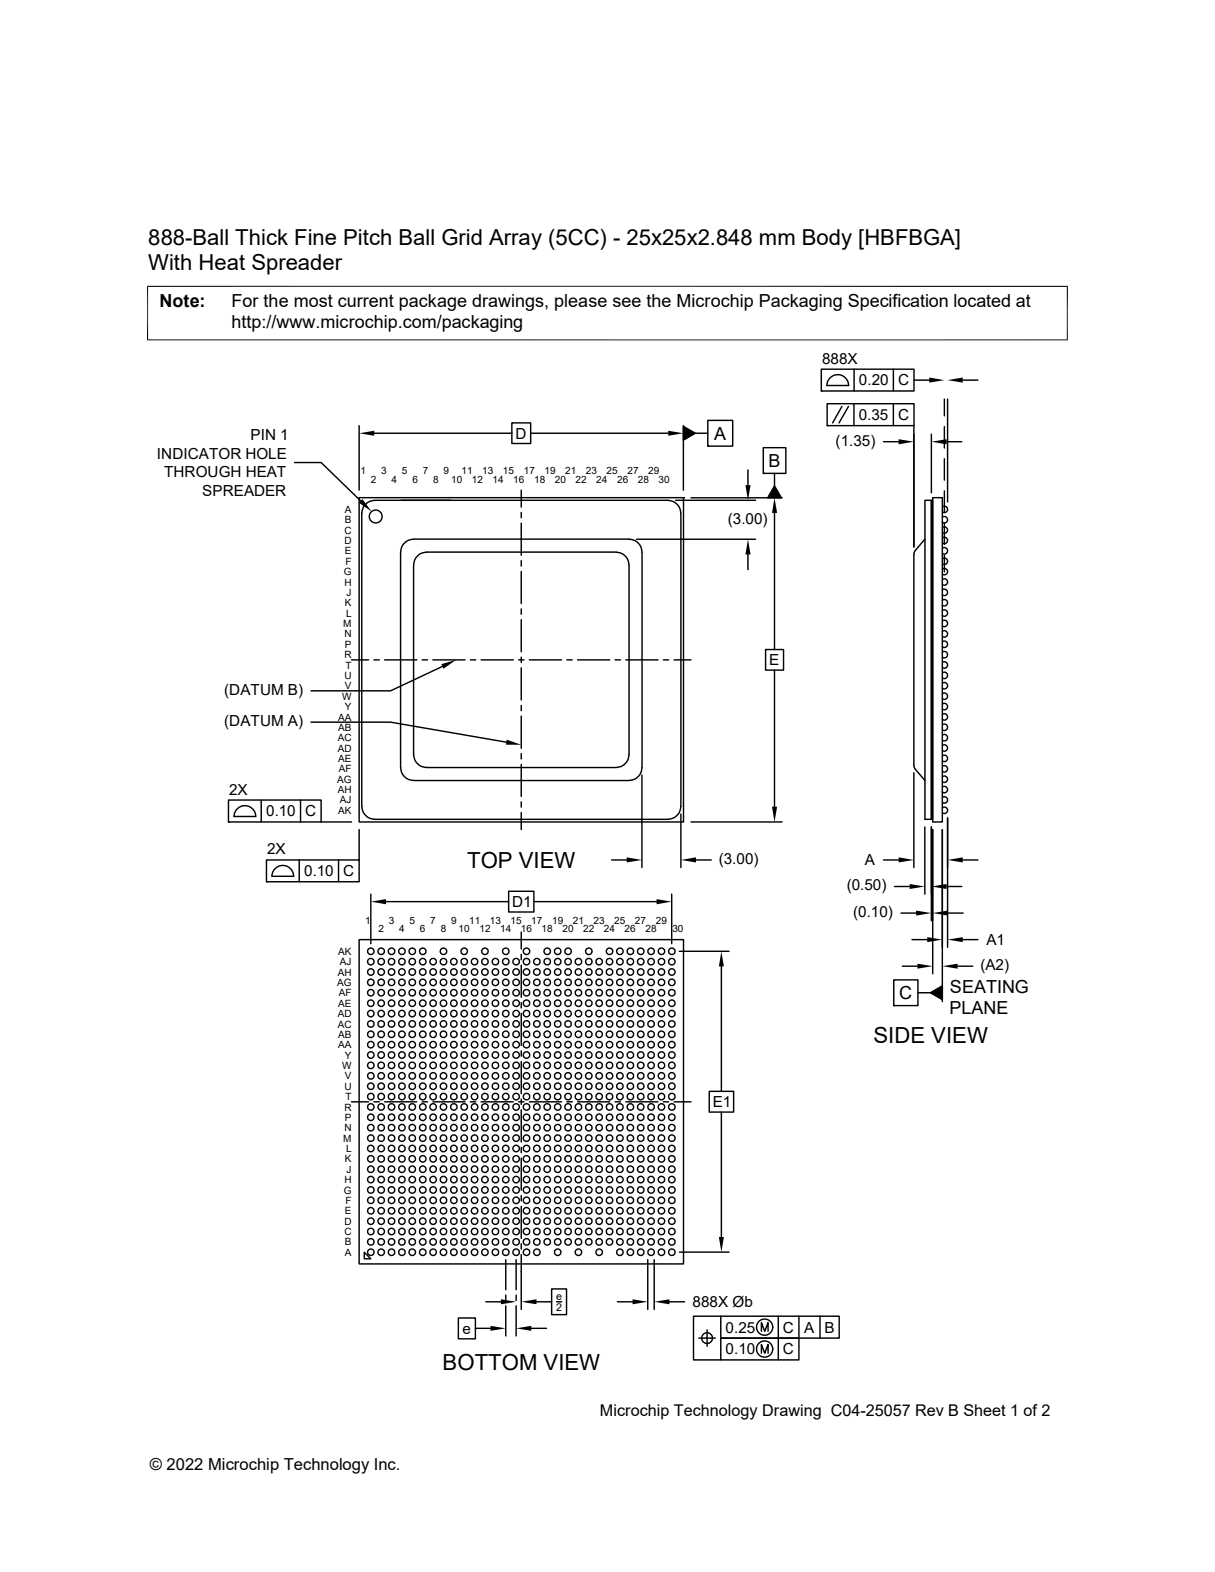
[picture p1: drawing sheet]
<svg xmlns="http://www.w3.org/2000/svg" width="216mm" height="279mm" viewBox="0 0 216 279" stroke-linecap="round" stroke-linejoin="round" font-family="sans-serif">
<defs><g id="words">
<g font-size="3.9">
<text x="26.4" y="43.5">888-Ball Thick Fine Pitch Ball Grid Array (5CC) - 25x25x2.848 mm Body [HBFBGA]</text>
<text x="26.4" y="48.1">With Heat Spreader</text>
<text x="83" y="154.2">TOP VIEW</text>
<text x="155.2" y="185.4">SIDE VIEW</text>
<text x="78.6" y="243.6">BOTTOM VIEW</text>
</g>
<g font-size="3.2">
<text x="28.4" y="54.7">Note:</text>
<text x="41.1" y="58.3">http://www.microchip.com/packaging</text>
<text x="41.1" y="54.7">For the most current package drawings, please see the Microchip Packaging Specification located at</text>
<text x="126.9" y="78.1">A</text>
<text x="136.5" y="83">B</text>
<text x="159.8" y="177.6">C</text>
<text x="168.8" y="176.5">SEATING</text>
<text x="168.7" y="180.3">PLANE</text>
</g>
<g font-size="2.9">
<text x="106.6" y="251.7">Microchip Technology Drawing C04-25057 Rev B Sheet 1 of 2</text>
<text x="26.6" y="261.3">© 2022 Microchip Technology Inc.</text>
</g>
<g font-size="2.7">
<text x="146.1" y="64.7">888X</text>
<text x="152.6" y="68.5">0.20</text>
<text x="159.6" y="68.5">C</text>
<text x="91.6" y="78">D</text>
<text x="152.6" y="74.7">0.35</text>
<text x="159.6" y="74.7">C</text>
<text x="27.9" y="81.5">INDICATOR HOLE</text>
<text x="44.5" y="78.3">PIN 1</text>
<text x="148.5" y="79.2">(1.35)</text>
<text x="29.2" y="84.8">THROUGH HEAT</text>
<text x="35.9" y="88.1">SPREADER</text>
<text x="129.3" y="93.1">(3.00)</text>
<text x="136.7" y="118.3">E</text>
<text x="39.8" y="123.5">(DATUM B)</text>
<text x="39.8" y="129">(DATUM A)</text>
<text x="40.7" y="141.2">2X</text>
<text x="47.3" y="145.1">0.10</text>
<text x="54.3" y="145.1">C</text>
<text x="47.5" y="151.9">2X</text>
<text x="54" y="155.7">0.10</text>
<text x="61" y="155.7">C</text>
<text x="127.7" y="153.5">(3.00)</text>
<text x="153.7" y="153.8">A</text>
<text x="91" y="161.2">D1</text>
<text x="150.5" y="158.2">(0.50)</text>
<text x="151.6" y="163">(0.10)</text>
<text x="175.3" y="168">A1</text>
<text x="174.2" y="172.4">(A2)</text>
<text x="126.7" y="196.8">E1</text>
<text x="123.1" y="232.3">888X Øb</text>
<text x="82.2" y="237">e</text>
<text x="128.9" y="236.9">0.25</text>
<text x="139.1" y="236.9">C</text>
<text x="142.9" y="236.9">A</text>
<text x="146.5" y="236.9">B</text>
<text x="128.9" y="240.7">0.10</text>
<text x="139.1" y="240.7">C</text>
</g>
<g font-size="1.9">
<text x="98.8" y="231.1">e</text>
<text x="98.8" y="233">2</text>
</g>
<g font-size="1.8">
<text x="64" y="84.3">1</text>
<text x="65.9" y="85.8">2</text>
<text x="67.7" y="84.3">3</text>
<text x="69.6" y="85.8">4</text>
<text x="71.4" y="84.3">5</text>
<text x="73.3" y="85.8">6</text>
<text x="75.1" y="84.3">7</text>
<text x="77" y="85.8">8</text>
<text x="78.8" y="84.3">9</text>
<text x="80.2" y="85.8">10</text>
<text x="82" y="84.3">11</text>
<text x="83.8" y="85.8">12</text>
<text x="85.7" y="84.3">13</text>
<text x="87.5" y="85.8">14</text>
<text x="89.4" y="84.3">15</text>
<text x="91.2" y="85.8">16</text>
<text x="93.1" y="84.3">17</text>
<text x="94.9" y="85.8">18</text>
<text x="96.7" y="84.3">19</text>
<text x="98.6" y="85.8">20</text>
<text x="100.4" y="84.3">21</text>
<text x="102.3" y="85.8">22</text>
<text x="104.1" y="84.3">23</text>
<text x="106" y="85.8">24</text>
<text x="107.8" y="84.3">25</text>
<text x="109.7" y="85.8">26</text>
<text x="111.5" y="84.3">27</text>
<text x="113.3" y="85.8">28</text>
<text x="115.2" y="84.3">29</text>
<text x="117" y="85.8">30</text>
<text x="61.2" y="94.9">C</text>
<text x="61.3" y="91.2">A</text>
<text x="61.3" y="93">B</text>
<text x="61.2" y="96.7">D</text>
<text x="61.3" y="98.6">E</text>
<text x="61.4" y="100.4">F</text>
<text x="61.1" y="102.2">G</text>
<text x="61.2" y="104.1">H</text>
<text x="61.3" y="107.8">K</text>
<text x="61.6" y="105.9">J</text>
<text x="61" y="111.5">M</text>
<text x="61.2" y="113.3">N</text>
<text x="61.5" y="109.6">L</text>
<text x="61.2" y="117">R</text>
<text x="61.3" y="115.1">P</text>
<text x="61.4" y="118.8">T</text>
<text x="60.8" y="124.4">W</text>
<text x="61.2" y="120.7">U</text>
<text x="61.3" y="122.5">V</text>
<text x="60" y="131.7">AC</text>
<text x="60.1" y="128.1">AA</text>
<text x="60.1" y="129.9">AB</text>
<text x="61.3" y="126.2">Y</text>
<text x="60" y="133.6">AD</text>
<text x="60.1" y="135.4">AE</text>
<text x="60.2" y="137.3">AF</text>
<text x="59.9" y="139.1">AG</text>
<text x="60" y="141">AH</text>
<text x="60.4" y="142.8">AJ</text>
<text x="60.1" y="144.7">AK</text>
<text x="64.9" y="164.2">1</text>
<text x="67.2" y="165.7">2</text>
<text x="69.1" y="164.2">3</text>
<text x="70.9" y="165.7">4</text>
<text x="72.8" y="164.2">5</text>
<text x="74.6" y="165.7">6</text>
<text x="76.5" y="164.2">7</text>
<text x="78.3" y="165.7">8</text>
<text x="80.2" y="164.2">9</text>
<text x="81.5" y="165.7">10</text>
<text x="83.4" y="164.2">11</text>
<text x="85.2" y="165.7">12</text>
<text x="87" y="164.2">13</text>
<text x="88.9" y="165.7">14</text>
<text x="90.7" y="164.2">15</text>
<text x="92.6" y="165.7">16</text>
<text x="94.4" y="164.2">17</text>
<text x="96.2" y="165.7">18</text>
<text x="98.1" y="164.2">19</text>
<text x="99.9" y="165.7">20</text>
<text x="101.8" y="164.2">21</text>
<text x="103.6" y="165.7">22</text>
<text x="105.5" y="164.2">23</text>
<text x="107.3" y="165.7">24</text>
<text x="109.2" y="164.2">25</text>
<text x="111" y="165.7">26</text>
<text x="112.8" y="164.2">27</text>
<text x="114.7" y="165.7">28</text>
<text x="116.5" y="164.2">29</text>
<text x="119.5" y="165.7">30</text>
<text x="60" y="173.4">AH</text>
<text x="60.1" y="169.7">AK</text>
<text x="60.4" y="171.6">AJ</text>
<text x="59.9" y="175.2">AG</text>
<text x="60.1" y="178.9">AE</text>
<text x="60.2" y="177.1">AF</text>
<text x="60" y="182.6">AC</text>
<text x="60" y="180.8">AD</text>
<text x="60.1" y="184.5">AB</text>
<text x="60.1" y="186.3">AA</text>
<text x="60.8" y="190">W</text>
<text x="61.3" y="191.8">V</text>
<text x="61.3" y="188.2">Y</text>
<text x="61.2" y="197.4">R</text>
<text x="61.2" y="193.7">U</text>
<text x="61.4" y="195.5">T</text>
<text x="61" y="202.9">M</text>
<text x="61.2" y="201.1">N</text>
<text x="61.3" y="199.2">P</text>
<text x="61.3" y="206.6">K</text>
<text x="61.5" y="204.7">L</text>
<text x="61.6" y="208.4">J</text>
<text x="61.1" y="212.1">G</text>
<text x="61.2" y="210.3">H</text>
<text x="61.3" y="215.8">E</text>
<text x="61.4" y="214">F</text>
<text x="61.2" y="219.5">C</text>
<text x="61.2" y="217.7">D</text>
<text x="61.3" y="221.3">B</text>
<text x="61.3" y="223.2">A</text>
</g>
</g></defs>
<g fill="none" stroke="#000" stroke-width=".25">
<path d="M63.8 75.6v11.5M66.5 77h24.5M91 75.2h3.3v3.6h-3.3zM94.3 77h24.4M121.4 75.6v11.5M121.4 75.8l2.1 1.2-2.1 1.2zM123.5 77h2.3M125.8 74.7h4.4v4.6h-4.4zM125.8 79.3h.1M135.6 79.6h4v4.5h-4zM145.9 65.6h16.5v3.9h-16.5zM145.9 69.5h.1"/>
<path d="M146.9 68.5h3.9a1.93 1.93 0 0 0-1.9-1.9 1.93 1.93 0 0 0-2 1.9M147 71.8h15.4v3.8h-15.4zM147 75.6h.1M149.6 72.2l-1.6 3M150.8 72.2l-1.7 3M151.7 71.8v3.8M151.8 65.6v3.9M157 78.5h2.7M158.7 65.6v3.9M158.7 71.8v3.8M162.4 75.6v21.6M162.4 67.6h2.7"/>
<path d="M165.5 77.2v10.4M167.8 70.9v3M167.8 75.8v3.8M168.2 78.5h2.7M168.4 70.9v18.3M171.1 67.6h2.7M52.3 82.2h4.8l7 6.8M63.8 88.5h57.7v57.6h-57.7zM64.3 91.2v52.1M71.2 98.1v38.3M71.2 98.1a2.3 2.3 0 0 1 2.3-2.3h38.3a2.3 2.3 0 0 1 2.3 2.3v38.3a2.26 2.26 0 0 1-2.3 2.3M92.6 87.1v3"/>
<path d="M92.6 91.1v.9M92.6 93v5.7M92.6 99.7v.9M113.1 95.8h21.2M120 88.9h14.3M121 91.2a2.26 2.26 0 0 0-2.3-2.3h-52.1a2.31 2.31 0 0 0-2.3 2.3M121 91.2v52.1M121.5 88.5h.1M122.8 88.5h16.2M132.9 83.5v2.7M132.9 98.6v2.6M135.6 84.1h.1"/>
<path d="M137.6 91.2v24.2M137.6 86.4l1.3 2.1h-2.5zM137.6 84.1v2.3M164.4 95.8l-1.9 2.2-.1 .6v37.4l.1 .6 1.9 2.1M165.5 88.9h.2v56.7h-1.3h1.1zM165.7 88.5h1.7v57.6h-1.7zM167.5 90.1a.57 .57 0 0 1 .9 .4 .57 .57 0 0 1-.9 .5M167.5 91.9a.57 .57 0 0 1 .9 .5 .57 .57 0 0 1-.9 .4M167.5 93.7a.57 .57 0 0 1 .9 .5 .57 .57 0 0 1-.9 .5M167.5 95.6a.57 .57 0 0 1 .9 .5 .57 .57 0 0 1-.9 .4M167.5 97.4a.57 .57 0 0 1 .9 .5 .57 .57 0 0 1-.9 .5M167.5 99.3a.57 .57 0 0 1 .9 .5 .57 .57 0 0 1-.9 .4"/>
<path d="M167.8 81.5v3.8M167.8 87.2v3.9M167.8 93v3.8M167.8 98.7v3M62.5 117.3h3M66.4 117.3h1M68.3 117.3h5.8M73.5 100.4v33.7M73.5 100.4a2.3 2.3 0 0 1 2.3-2.3h33.7a2.3 2.3 0 0 1 2.3 2.3v33.7a2.26 2.26 0 0 1-2.3 2.3M75 117.3h1M76.9 117.3h5.7M78.6 118.4l-9.2 4.4h-14.1"/>
<path d="M83.6 117.3h.9M85.5 117.3h5.7M92.2 117.3h.9M92.6 101.6v5.7M92.6 108.2v1M92.6 110.1v5.7M92.6 116.8v1M92.6 118.7v5.7M94.1 117.3h5.7M100.7 117.3h1M102.6 117.3h5.8M109.3 117.3h1"/>
<path d="M111.2 117.3h5.7M117.9 117.3h.9M119.8 117.3h3M136 115.4h3.2v3.7h-3.2zM137.6 119.1v24.3M167.5 101.1a.57 .57 0 0 1 .9 .5 .57 .57 0 0 1-.9 .5M167.5 103a.57 .57 0 0 1 .9 .4 .57 .57 0 0 1-.9 .5M167.5 104.8a.57 .57 0 0 1 .9 .5 .57 .57 0 0 1-.9 .4M167.5 106.7a.57 .57 0 0 1 .9 .4 .57 .57 0 0 1-.9 .5M167.5 108.5a.57 .57 0 0 1 .9 .5 .57 .57 0 0 1-.9 .4M167.5 110.3a.57 .57 0 0 1 .9 .5 .57 .57 0 0 1-.9 .5M167.5 112.2a.57 .57 0 0 1 .9 .5 .57 .57 0 0 1-.9 .4"/>
<path d="M167.5 114a.57 .57 0 0 1 .9 .5 .57 .57 0 0 1-.9 .5M167.5 115.9a.57 .57 0 0 1 .9 .5 .57 .57 0 0 1-.9 .4M167.5 117.7a.57 .57 0 0 1 .9 .5 .57 .57 0 0 1-.9 .5M167.5 119.6a.57 .57 0 0 1 .9 .4 .57 .57 0 0 1-.9 .5M55.3 128.4h14.1l20.6 3.5M71.2 136.4a2.26 2.26 0 0 0 2.3 2.3M73.5 138.7h38.3M73.5 134.1a2.26 2.26 0 0 0 2.3 2.3M75.8 136.4h33.7M92.6 125.4v.9M92.6 127.3v5.7M92.6 133.9v1"/>
<path d="M92.6 135.8v5.8M114.1 137.8v16.4M162.4 137.3v16.9M167.5 121.4a.57 .57 0 0 1 .9 .5 .57 .57 0 0 1-.9 .4M167.5 123.3a.57 .57 0 0 1 .9 .4 .57 .57 0 0 1-.9 .5M167.5 125.1a.57 .57 0 0 1 .9 .5 .57 .57 0 0 1-.9 .4M167.5 127a.57 .57 0 0 1 .9 .4 .57 .57 0 0 1-.9 .5M167.5 128.8a.57 .57 0 0 1 .9 .5 .57 .57 0 0 1-.9 .4M167.5 130.6a.57 .57 0 0 1 .9 .5 .57 .57 0 0 1-.9 .5M167.5 132.5a.57 .57 0 0 1 .9 .4 .57 .57 0 0 1-.9 .5M167.5 134.3a.57 .57 0 0 1 .9 .5 .57 .57 0 0 1-.9 .5M167.5 136.2a.57 .57 0 0 1 .9 .5 .57 .57 0 0 1-.9 .4"/>
<path d="M167.5 138a.57 .57 0 0 1 .9 .5 .57 .57 0 0 1-.9 .5M167.5 139.9a.57 .57 0 0 1 .9 .4 .57 .57 0 0 1-.9 .5M40.6 142.2h16.5v3.9h-16.5zM40.6 146.1h.1M42.2 143.8a1.91 1.91 0 0 1 2.1-.5 1.91 1.91 0 0 1 1.1 1.8h-3.8l.1-.6zM46.4 142.2v3.9M47.3 152.8h16.5v3.9h-16.5zM47.3 156.7h.1M52.2 155.7a1.93 1.93 0 0 0-2-1.9 1.93 1.93 0 0 0-1.9 1.9h3.9M53.2 152.8v3.9M53.4 142.2v3.9M57.1 146.1h5.4"/>
<path d="M60.2 152.8v3.9M63.8 147.4v5.4M65.9 158.9v8.8M90.4 158.4h4.5v3.7h-4.5zM92.6 142.5v1M92.6 144.4v3M108.7 152.8h2.7M119.4 158.9v8.8M121 143.3a2.26 2.26 0 0 1-2.3 2.3h-52.1a2.31 2.31 0 0 1-2.3-2.3M121 144.7v9.5M122.8 146.1h16.2M123.7 152.8h2.7"/>
<path d="M157 152.8h2.7M158.9 157.6h2.7M164.3 147v11.9M164.4 145.6v-56.7h1.1v56.7M165.5 147v16.6M165.7 147.4v25.7M167.4 147.4v30.6M167.5 141.7a.57 .57 0 0 1 .9 .5 .57 .57 0 0 1-.9 .4M167.5 143.6a.57 .57 0 0 1 .9 .4 .57 .57 0 0 1-.9 .5M168.2 157.6h2.7M168.4 145.4v23M171.1 152.8h2.7"/>
<path d="M63.8 167h57.7v57.6h-57.7zM68.6 160.3h21.8M92.6 165.7v3M92.6 169.6v1M92.6 171.5v5.7M92.6 178.2v1M94.9 160.3h21.8M120.7 169.1h8.8M128.2 171.8v22.2M158.8 174.2h4.3v4.5h-4.3zM158.8 178.7h.1M160.1 162.3h2.7"/>
<path d="M160.3 171.7h2.7M162.1 167h2.7M163.1 176.4h2.2M165.3 176.4l2.1-1.2v2.5zM168.4 162.3h2.7M170.2 171.7h2.6M171.1 167h2.7M62.5 195.8h3M66.4 195.8h1M68.3 195.8h5.8M75 195.8h1M76.9 195.8h5.7"/>
<path d="M83.6 195.8h.9M85.5 195.8h5.7M92.2 195.8h.9M92.6 180.1v5.7M92.6 186.8v.9M92.6 188.7v5.7M92.6 195.3v1M92.6 197.3v5.7M94.1 195.8h5.7M100.7 195.8h1M102.6 195.8h5.8M109.3 195.8h1"/>
<path d="M111.2 195.8h5.7M117.9 195.8h.9M119.8 195.8h3M126 194h4.4v3.7h-4.4zM128.2 197.7v22.2M92.6 203.9v1M92.6 205.8v5.7M92.6 212.5v.9M92.6 214.4v5.7M64.7 222.6l1.2 1.1h-1.2zM81.4 234.3h3.1v3.7h-3.1zM84.5 236.1h2.7"/>
<path d="M86.3 231.4h2.7M89.9 223.9v5.3M89.9 230.2v.9M89.9 232.1v5.3M91.7 223.9v5.3M91.7 230.2v.9M91.7 232.1v5.3M92.6 221.1v.9M92.6 223v9.7M94.4 236.1h2.7M95.3 231.4h2.7M98 229.1h2.7v4.6h-2.7z"/>
<path d="M98.9 231.4h.9M109.7 231.4h2.7M115.1 223.9v8.8M116.2 223.9v8.8M119 231.4h2.6M120.7 222.5h8.8M124.2 237.8h2.9M125.6 236.4v2.9M128.1 233.9v3.9h13.9v3.9h-18.8v-7.8h25.9v3.9h-21v3.9M135.3 236.6v-1.5l.6 1.5 .6-1.5v1.5M138.3 233.9v7.8M142 233.9v3.9"/>
<path d="M145.7 233.9v3.9M135.3 240.5v-1.5l.6 1.5 .6-1.5v1.5"/>
<circle cx="66.8" cy="91.8" r="1.15"/>
<circle cx="65.9" cy="172.8" r=".57"/>
<circle cx="65.9" cy="170.9" r=".57"/>
<circle cx="65.9" cy="169.1" r=".57"/>
<circle cx="65.9" cy="178.3" r=".57"/>
<circle cx="65.9" cy="176.4" r=".57"/>
<circle cx="65.9" cy="174.6" r=".57"/>
<circle cx="67.7" cy="172.8" r=".57"/>
<circle cx="67.7" cy="170.9" r=".57"/>
<circle cx="67.7" cy="169.1" r=".57"/>
<circle cx="67.7" cy="178.3" r=".57"/>
<circle cx="67.7" cy="176.4" r=".57"/>
<circle cx="67.7" cy="174.6" r=".57"/>
<circle cx="69.6" cy="172.8" r=".57"/>
<circle cx="69.6" cy="170.9" r=".57"/>
<circle cx="69.6" cy="169.1" r=".57"/>
<circle cx="69.6" cy="178.3" r=".57"/>
<circle cx="69.6" cy="176.4" r=".57"/>
<circle cx="69.6" cy="174.6" r=".57"/>
<circle cx="71.4" cy="172.8" r=".57"/>
<circle cx="71.4" cy="170.9" r=".57"/>
<circle cx="71.4" cy="169.1" r=".57"/>
<circle cx="71.4" cy="178.3" r=".57"/>
<circle cx="71.4" cy="176.4" r=".57"/>
<circle cx="71.4" cy="174.6" r=".57"/>
<circle cx="73.3" cy="172.8" r=".57"/>
<circle cx="73.3" cy="170.9" r=".57"/>
<circle cx="73.3" cy="169.1" r=".57"/>
<circle cx="73.3" cy="178.3" r=".57"/>
<circle cx="73.3" cy="176.4" r=".57"/>
<circle cx="73.3" cy="174.6" r=".57"/>
<circle cx="75.1" cy="172.8" r=".57"/>
<circle cx="75.1" cy="170.9" r=".57"/>
<circle cx="75.1" cy="169.1" r=".57"/>
<circle cx="75.1" cy="178.3" r=".57"/>
<circle cx="75.1" cy="176.4" r=".57"/>
<circle cx="75.1" cy="174.6" r=".57"/>
<circle cx="77" cy="172.8" r=".57"/>
<circle cx="77" cy="170.9" r=".57"/>
<circle cx="77" cy="178.3" r=".57"/>
<circle cx="77" cy="176.4" r=".57"/>
<circle cx="77" cy="174.6" r=".57"/>
<circle cx="78.8" cy="172.8" r=".57"/>
<circle cx="78.8" cy="170.9" r=".57"/>
<circle cx="78.8" cy="169.1" r=".57"/>
<circle cx="78.8" cy="178.3" r=".57"/>
<circle cx="78.8" cy="176.4" r=".57"/>
<circle cx="78.8" cy="174.6" r=".57"/>
<circle cx="80.6" cy="172.8" r=".57"/>
<circle cx="80.6" cy="170.9" r=".57"/>
<circle cx="80.6" cy="178.3" r=".57"/>
<circle cx="80.6" cy="176.4" r=".57"/>
<circle cx="80.6" cy="174.6" r=".57"/>
<circle cx="82.5" cy="172.8" r=".57"/>
<circle cx="82.5" cy="170.9" r=".57"/>
<circle cx="82.5" cy="169.1" r=".57"/>
<circle cx="82.5" cy="178.3" r=".57"/>
<circle cx="82.5" cy="176.4" r=".57"/>
<circle cx="82.5" cy="174.6" r=".57"/>
<circle cx="84.3" cy="172.8" r=".57"/>
<circle cx="84.3" cy="170.9" r=".57"/>
<circle cx="84.3" cy="178.3" r=".57"/>
<circle cx="84.3" cy="176.4" r=".57"/>
<circle cx="84.3" cy="174.6" r=".57"/>
<circle cx="86.2" cy="172.8" r=".57"/>
<circle cx="86.2" cy="170.9" r=".57"/>
<circle cx="86.2" cy="169.1" r=".57"/>
<circle cx="86.2" cy="178.3" r=".57"/>
<circle cx="86.2" cy="176.4" r=".57"/>
<circle cx="86.2" cy="174.6" r=".57"/>
<circle cx="88" cy="172.8" r=".57"/>
<circle cx="88" cy="170.9" r=".57"/>
<circle cx="88" cy="178.3" r=".57"/>
<circle cx="88" cy="176.4" r=".57"/>
<circle cx="88" cy="174.6" r=".57"/>
<circle cx="89.9" cy="172.8" r=".57"/>
<circle cx="89.9" cy="170.9" r=".57"/>
<circle cx="89.9" cy="169.1" r=".57"/>
<circle cx="89.9" cy="178.3" r=".57"/>
<circle cx="89.9" cy="176.4" r=".57"/>
<circle cx="89.9" cy="174.6" r=".57"/>
<circle cx="91.7" cy="172.8" r=".57"/>
<circle cx="91.7" cy="170.9" r=".57"/>
<circle cx="91.7" cy="178.3" r=".57"/>
<circle cx="91.7" cy="176.4" r=".57"/>
<circle cx="91.7" cy="174.6" r=".57"/>
<circle cx="93.6" cy="172.8" r=".57"/>
<circle cx="93.6" cy="170.9" r=".57"/>
<circle cx="93.6" cy="169.1" r=".57"/>
<circle cx="93.6" cy="178.3" r=".57"/>
<circle cx="93.6" cy="176.4" r=".57"/>
<circle cx="93.6" cy="174.6" r=".57"/>
<circle cx="95.4" cy="172.8" r=".57"/>
<circle cx="95.4" cy="170.9" r=".57"/>
<circle cx="95.4" cy="178.3" r=".57"/>
<circle cx="95.4" cy="176.4" r=".57"/>
<circle cx="95.4" cy="174.6" r=".57"/>
<circle cx="97.2" cy="172.8" r=".57"/>
<circle cx="97.2" cy="170.9" r=".57"/>
<circle cx="97.2" cy="169.1" r=".57"/>
<circle cx="97.2" cy="178.3" r=".57"/>
<circle cx="97.2" cy="176.4" r=".57"/>
<circle cx="97.2" cy="174.6" r=".57"/>
<circle cx="99.1" cy="172.8" r=".57"/>
<circle cx="99.1" cy="170.9" r=".57"/>
<circle cx="99.1" cy="169.1" r=".57"/>
<circle cx="99.1" cy="178.3" r=".57"/>
<circle cx="99.1" cy="176.4" r=".57"/>
<circle cx="99.1" cy="174.6" r=".57"/>
<circle cx="100.9" cy="172.8" r=".57"/>
<circle cx="100.9" cy="170.9" r=".57"/>
<circle cx="100.9" cy="169.1" r=".57"/>
<circle cx="100.9" cy="178.3" r=".57"/>
<circle cx="100.9" cy="176.4" r=".57"/>
<circle cx="100.9" cy="174.6" r=".57"/>
<circle cx="102.8" cy="172.8" r=".57"/>
<circle cx="102.8" cy="170.9" r=".57"/>
<circle cx="102.8" cy="178.3" r=".57"/>
<circle cx="102.8" cy="176.4" r=".57"/>
<circle cx="102.8" cy="174.6" r=".57"/>
<circle cx="104.6" cy="172.8" r=".57"/>
<circle cx="104.6" cy="170.9" r=".57"/>
<circle cx="104.6" cy="169.1" r=".57"/>
<circle cx="104.6" cy="178.3" r=".57"/>
<circle cx="104.6" cy="176.4" r=".57"/>
<circle cx="104.6" cy="174.6" r=".57"/>
<circle cx="106.5" cy="172.8" r=".57"/>
<circle cx="106.5" cy="170.9" r=".57"/>
<circle cx="106.5" cy="178.3" r=".57"/>
<circle cx="106.5" cy="176.4" r=".57"/>
<circle cx="106.5" cy="174.6" r=".57"/>
<circle cx="108.3" cy="172.8" r=".57"/>
<circle cx="108.3" cy="170.9" r=".57"/>
<circle cx="108.3" cy="169.1" r=".57"/>
<circle cx="108.3" cy="178.3" r=".57"/>
<circle cx="108.3" cy="176.4" r=".57"/>
<circle cx="108.3" cy="174.6" r=".57"/>
<circle cx="110.2" cy="174.6" r=".57"/>
<circle cx="110.2" cy="172.8" r=".57"/>
<circle cx="110.2" cy="170.9" r=".57"/>
<circle cx="110.2" cy="169.1" r=".57"/>
<circle cx="110.2" cy="178.3" r=".57"/>
<circle cx="110.2" cy="176.4" r=".57"/>
<circle cx="112" cy="174.6" r=".57"/>
<circle cx="112" cy="172.8" r=".57"/>
<circle cx="112" cy="170.9" r=".57"/>
<circle cx="112" cy="169.1" r=".57"/>
<circle cx="112" cy="178.3" r=".57"/>
<circle cx="112" cy="176.4" r=".57"/>
<circle cx="113.9" cy="174.6" r=".57"/>
<circle cx="113.9" cy="172.8" r=".57"/>
<circle cx="113.9" cy="170.9" r=".57"/>
<circle cx="113.9" cy="169.1" r=".57"/>
<circle cx="113.9" cy="178.3" r=".57"/>
<circle cx="113.9" cy="176.4" r=".57"/>
<circle cx="115.7" cy="174.6" r=".57"/>
<circle cx="115.7" cy="172.8" r=".57"/>
<circle cx="115.7" cy="170.9" r=".57"/>
<circle cx="115.7" cy="169.1" r=".57"/>
<circle cx="115.7" cy="178.3" r=".57"/>
<circle cx="115.7" cy="176.4" r=".57"/>
<circle cx="117.5" cy="174.6" r=".57"/>
<circle cx="117.5" cy="172.8" r=".57"/>
<circle cx="117.5" cy="170.9" r=".57"/>
<circle cx="117.5" cy="169.1" r=".57"/>
<circle cx="117.5" cy="178.3" r=".57"/>
<circle cx="117.5" cy="176.4" r=".57"/>
<circle cx="119.4" cy="174.6" r=".57"/>
<circle cx="119.4" cy="172.8" r=".57"/>
<circle cx="119.4" cy="170.9" r=".57"/>
<circle cx="119.4" cy="169.1" r=".57"/>
<circle cx="119.4" cy="178.3" r=".57"/>
<circle cx="119.4" cy="176.4" r=".57"/>
<circle cx="65.9" cy="196.7" r=".57"/>
<circle cx="65.9" cy="183.8" r=".57"/>
<circle cx="65.9" cy="194.9" r=".57"/>
<circle cx="65.9" cy="182" r=".57"/>
<circle cx="65.9" cy="193.1" r=".57"/>
<circle cx="65.9" cy="180.1" r=".57"/>
<circle cx="65.9" cy="191.2" r=".57"/>
<circle cx="65.9" cy="189.4" r=".57"/>
<circle cx="65.9" cy="198.6" r=".57"/>
<circle cx="65.9" cy="187.5" r=".57"/>
<circle cx="65.9" cy="185.7" r=".57"/>
<circle cx="67.7" cy="183.8" r=".57"/>
<circle cx="67.7" cy="196.7" r=".57"/>
<circle cx="67.7" cy="194.9" r=".57"/>
<circle cx="67.7" cy="182" r=".57"/>
<circle cx="67.7" cy="193.1" r=".57"/>
<circle cx="67.7" cy="180.1" r=".57"/>
<circle cx="67.7" cy="191.2" r=".57"/>
<circle cx="67.7" cy="189.4" r=".57"/>
<circle cx="67.7" cy="198.6" r=".57"/>
<circle cx="67.7" cy="187.5" r=".57"/>
<circle cx="67.7" cy="185.7" r=".57"/>
<circle cx="69.6" cy="196.7" r=".57"/>
<circle cx="69.6" cy="183.8" r=".57"/>
<circle cx="69.6" cy="194.9" r=".57"/>
<circle cx="69.6" cy="182" r=".57"/>
<circle cx="69.6" cy="193.1" r=".57"/>
<circle cx="69.6" cy="180.1" r=".57"/>
<circle cx="69.6" cy="191.2" r=".57"/>
<circle cx="69.6" cy="189.4" r=".57"/>
<circle cx="69.6" cy="198.6" r=".57"/>
<circle cx="69.6" cy="187.5" r=".57"/>
<circle cx="69.6" cy="185.7" r=".57"/>
<circle cx="71.4" cy="183.8" r=".57"/>
<circle cx="71.4" cy="196.7" r=".57"/>
<circle cx="71.4" cy="194.9" r=".57"/>
<circle cx="71.4" cy="182" r=".57"/>
<circle cx="71.4" cy="193.1" r=".57"/>
<circle cx="71.4" cy="180.1" r=".57"/>
<circle cx="71.4" cy="191.2" r=".57"/>
<circle cx="71.4" cy="189.4" r=".57"/>
<circle cx="71.4" cy="198.6" r=".57"/>
<circle cx="71.4" cy="187.5" r=".57"/>
<circle cx="71.4" cy="185.7" r=".57"/>
<circle cx="73.3" cy="185.7" r=".57"/>
<circle cx="73.3" cy="183.8" r=".57"/>
<circle cx="73.3" cy="196.7" r=".57"/>
<circle cx="73.3" cy="194.9" r=".57"/>
<circle cx="73.3" cy="182" r=".57"/>
<circle cx="73.3" cy="193.1" r=".57"/>
<circle cx="73.3" cy="180.1" r=".57"/>
<circle cx="73.3" cy="191.2" r=".57"/>
<circle cx="73.3" cy="189.4" r=".57"/>
<circle cx="73.3" cy="198.6" r=".57"/>
<circle cx="73.3" cy="187.5" r=".57"/>
<circle cx="75.1" cy="185.7" r=".57"/>
<circle cx="75.1" cy="183.8" r=".57"/>
<circle cx="75.1" cy="196.7" r=".57"/>
<circle cx="75.1" cy="194.9" r=".57"/>
<circle cx="75.1" cy="182" r=".57"/>
<circle cx="75.1" cy="193.1" r=".57"/>
<circle cx="75.1" cy="180.1" r=".57"/>
<circle cx="75.1" cy="191.2" r=".57"/>
<circle cx="75.1" cy="189.4" r=".57"/>
<circle cx="75.1" cy="198.6" r=".57"/>
<circle cx="75.1" cy="187.5" r=".57"/>
<circle cx="77" cy="185.7" r=".57"/>
<circle cx="77" cy="183.8" r=".57"/>
<circle cx="77" cy="196.7" r=".57"/>
<circle cx="77" cy="194.9" r=".57"/>
<circle cx="77" cy="182" r=".57"/>
<circle cx="77" cy="193.1" r=".57"/>
<circle cx="77" cy="180.1" r=".57"/>
<circle cx="77" cy="191.2" r=".57"/>
<circle cx="77" cy="189.4" r=".57"/>
<circle cx="77" cy="198.6" r=".57"/>
<circle cx="77" cy="187.5" r=".57"/>
<circle cx="78.8" cy="185.7" r=".57"/>
<circle cx="78.8" cy="183.8" r=".57"/>
<circle cx="78.8" cy="196.7" r=".57"/>
<circle cx="78.8" cy="194.9" r=".57"/>
<circle cx="78.8" cy="182" r=".57"/>
<circle cx="78.8" cy="180.1" r=".57"/>
<circle cx="78.8" cy="193.1" r=".57"/>
<circle cx="78.8" cy="191.2" r=".57"/>
<circle cx="78.8" cy="189.4" r=".57"/>
<circle cx="78.8" cy="198.6" r=".57"/>
<circle cx="78.8" cy="187.5" r=".57"/>
<circle cx="80.6" cy="185.7" r=".57"/>
<circle cx="80.6" cy="183.8" r=".57"/>
<circle cx="80.6" cy="196.7" r=".57"/>
<circle cx="80.6" cy="194.9" r=".57"/>
<circle cx="80.6" cy="182" r=".57"/>
<circle cx="80.6" cy="193.1" r=".57"/>
<circle cx="80.6" cy="180.1" r=".57"/>
<circle cx="80.6" cy="191.2" r=".57"/>
<circle cx="80.6" cy="189.4" r=".57"/>
<circle cx="80.6" cy="198.6" r=".57"/>
<circle cx="80.6" cy="187.5" r=".57"/>
<circle cx="82.5" cy="185.7" r=".57"/>
<circle cx="82.5" cy="183.8" r=".57"/>
<circle cx="82.5" cy="196.7" r=".57"/>
<circle cx="82.5" cy="194.9" r=".57"/>
<circle cx="82.5" cy="182" r=".57"/>
<circle cx="82.5" cy="193.1" r=".57"/>
<circle cx="82.5" cy="180.1" r=".57"/>
<circle cx="82.5" cy="191.2" r=".57"/>
<circle cx="82.5" cy="189.4" r=".57"/>
<circle cx="82.5" cy="198.6" r=".57"/>
<circle cx="82.5" cy="187.5" r=".57"/>
<circle cx="84.3" cy="185.7" r=".57"/>
<circle cx="84.3" cy="183.8" r=".57"/>
<circle cx="84.3" cy="196.7" r=".57"/>
<circle cx="84.3" cy="194.9" r=".57"/>
<circle cx="84.3" cy="182" r=".57"/>
<circle cx="84.3" cy="180.1" r=".57"/>
<circle cx="84.3" cy="193.1" r=".57"/>
<circle cx="84.3" cy="191.2" r=".57"/>
<circle cx="84.3" cy="189.4" r=".57"/>
<circle cx="84.3" cy="198.6" r=".57"/>
<circle cx="84.3" cy="187.5" r=".57"/>
<circle cx="86.2" cy="185.7" r=".57"/>
<circle cx="86.2" cy="183.8" r=".57"/>
<circle cx="86.2" cy="196.7" r=".57"/>
<circle cx="86.2" cy="194.9" r=".57"/>
<circle cx="86.2" cy="182" r=".57"/>
<circle cx="86.2" cy="193.1" r=".57"/>
<circle cx="86.2" cy="180.1" r=".57"/>
<circle cx="86.2" cy="191.2" r=".57"/>
<circle cx="86.2" cy="189.4" r=".57"/>
<circle cx="86.2" cy="198.6" r=".57"/>
<circle cx="86.2" cy="187.5" r=".57"/>
<circle cx="88" cy="185.7" r=".57"/>
<circle cx="88" cy="183.8" r=".57"/>
<circle cx="88" cy="196.7" r=".57"/>
<circle cx="88" cy="194.9" r=".57"/>
<circle cx="88" cy="182" r=".57"/>
<circle cx="88" cy="193.1" r=".57"/>
<circle cx="88" cy="180.1" r=".57"/>
<circle cx="88" cy="191.2" r=".57"/>
<circle cx="88" cy="189.4" r=".57"/>
<circle cx="88" cy="198.6" r=".57"/>
<circle cx="88" cy="187.5" r=".57"/>
<circle cx="89.9" cy="185.7" r=".57"/>
<circle cx="89.9" cy="183.8" r=".57"/>
<circle cx="89.9" cy="196.7" r=".57"/>
<circle cx="89.9" cy="194.9" r=".57"/>
<circle cx="89.9" cy="182" r=".57"/>
<circle cx="89.9" cy="193.1" r=".57"/>
<circle cx="89.9" cy="180.1" r=".57"/>
<circle cx="89.9" cy="191.2" r=".57"/>
<circle cx="89.9" cy="189.4" r=".57"/>
<circle cx="89.9" cy="198.6" r=".57"/>
<circle cx="89.9" cy="187.5" r=".57"/>
<circle cx="91.7" cy="198.6" r=".57"/>
<circle cx="91.7" cy="185.7" r=".57"/>
<circle cx="91.7" cy="183.8" r=".57"/>
<circle cx="91.7" cy="196.7" r=".57"/>
<circle cx="91.7" cy="194.9" r=".57"/>
<circle cx="91.7" cy="182" r=".57"/>
<circle cx="91.7" cy="193.1" r=".57"/>
<circle cx="91.7" cy="180.1" r=".57"/>
<circle cx="91.7" cy="191.2" r=".57"/>
<circle cx="91.7" cy="189.4" r=".57"/>
<circle cx="91.7" cy="187.5" r=".57"/>
<circle cx="93.6" cy="198.6" r=".57"/>
<circle cx="93.6" cy="185.7" r=".57"/>
<circle cx="93.6" cy="196.7" r=".57"/>
<circle cx="93.6" cy="183.8" r=".57"/>
<circle cx="93.6" cy="182" r=".57"/>
<circle cx="93.6" cy="194.9" r=".57"/>
<circle cx="93.6" cy="193.1" r=".57"/>
<circle cx="93.6" cy="180.1" r=".57"/>
<circle cx="93.6" cy="191.2" r=".57"/>
<circle cx="93.6" cy="189.4" r=".57"/>
<circle cx="93.6" cy="187.5" r=".57"/>
<circle cx="95.4" cy="198.6" r=".57"/>
<circle cx="95.4" cy="185.7" r=".57"/>
<circle cx="95.4" cy="196.7" r=".57"/>
<circle cx="95.4" cy="183.8" r=".57"/>
<circle cx="95.4" cy="194.9" r=".57"/>
<circle cx="95.4" cy="182" r=".57"/>
<circle cx="95.4" cy="193.1" r=".57"/>
<circle cx="95.4" cy="180.1" r=".57"/>
<circle cx="95.4" cy="191.2" r=".57"/>
<circle cx="95.4" cy="189.4" r=".57"/>
<circle cx="95.4" cy="187.5" r=".57"/>
<circle cx="97.2" cy="185.7" r=".57"/>
<circle cx="97.2" cy="198.6" r=".57"/>
<circle cx="97.2" cy="183.8" r=".57"/>
<circle cx="97.2" cy="196.7" r=".57"/>
<circle cx="97.2" cy="194.9" r=".57"/>
<circle cx="97.2" cy="182" r=".57"/>
<circle cx="97.2" cy="193.1" r=".57"/>
<circle cx="97.2" cy="180.1" r=".57"/>
<circle cx="97.2" cy="191.2" r=".57"/>
<circle cx="97.2" cy="189.4" r=".57"/>
<circle cx="97.2" cy="187.5" r=".57"/>
<circle cx="99.1" cy="198.6" r=".57"/>
<circle cx="99.1" cy="185.7" r=".57"/>
<circle cx="99.1" cy="183.8" r=".57"/>
<circle cx="99.1" cy="196.7" r=".57"/>
<circle cx="99.1" cy="194.9" r=".57"/>
<circle cx="99.1" cy="182" r=".57"/>
<circle cx="99.1" cy="180.1" r=".57"/>
<circle cx="99.1" cy="193.1" r=".57"/>
<circle cx="99.1" cy="191.2" r=".57"/>
<circle cx="99.1" cy="189.4" r=".57"/>
<circle cx="99.1" cy="187.5" r=".57"/>
<circle cx="100.9" cy="198.6" r=".57"/>
<circle cx="100.9" cy="185.7" r=".57"/>
<circle cx="100.9" cy="183.8" r=".57"/>
<circle cx="100.9" cy="196.7" r=".57"/>
<circle cx="100.9" cy="194.9" r=".57"/>
<circle cx="100.9" cy="182" r=".57"/>
<circle cx="100.9" cy="193.1" r=".57"/>
<circle cx="100.9" cy="180.1" r=".57"/>
<circle cx="100.9" cy="191.2" r=".57"/>
<circle cx="100.9" cy="189.4" r=".57"/>
<circle cx="100.9" cy="187.5" r=".57"/>
<circle cx="102.8" cy="198.6" r=".57"/>
<circle cx="102.8" cy="185.7" r=".57"/>
<circle cx="102.8" cy="183.8" r=".57"/>
<circle cx="102.8" cy="196.7" r=".57"/>
<circle cx="102.8" cy="194.9" r=".57"/>
<circle cx="102.8" cy="182" r=".57"/>
<circle cx="102.8" cy="193.1" r=".57"/>
<circle cx="102.8" cy="180.1" r=".57"/>
<circle cx="102.8" cy="191.2" r=".57"/>
<circle cx="102.8" cy="189.4" r=".57"/>
<circle cx="102.8" cy="187.5" r=".57"/>
<circle cx="104.6" cy="198.6" r=".57"/>
<circle cx="104.6" cy="185.7" r=".57"/>
<circle cx="104.6" cy="196.7" r=".57"/>
<circle cx="104.6" cy="183.8" r=".57"/>
<circle cx="104.6" cy="194.9" r=".57"/>
<circle cx="104.6" cy="182" r=".57"/>
<circle cx="104.6" cy="193.1" r=".57"/>
<circle cx="104.6" cy="180.1" r=".57"/>
<circle cx="104.6" cy="191.2" r=".57"/>
<circle cx="104.6" cy="189.4" r=".57"/>
<circle cx="104.6" cy="187.5" r=".57"/>
<circle cx="106.5" cy="198.6" r=".57"/>
<circle cx="106.5" cy="185.7" r=".57"/>
<circle cx="106.5" cy="183.8" r=".57"/>
<circle cx="106.5" cy="196.7" r=".57"/>
<circle cx="106.5" cy="194.9" r=".57"/>
<circle cx="106.5" cy="182" r=".57"/>
<circle cx="106.5" cy="180.1" r=".57"/>
<circle cx="106.5" cy="193.1" r=".57"/>
<circle cx="106.5" cy="191.2" r=".57"/>
<circle cx="106.5" cy="189.4" r=".57"/>
<circle cx="106.5" cy="187.5" r=".57"/>
<circle cx="108.3" cy="198.6" r=".57"/>
<circle cx="108.3" cy="185.7" r=".57"/>
<circle cx="108.3" cy="183.8" r=".57"/>
<circle cx="108.3" cy="196.7" r=".57"/>
<circle cx="108.3" cy="194.9" r=".57"/>
<circle cx="108.3" cy="182" r=".57"/>
<circle cx="108.3" cy="193.1" r=".57"/>
<circle cx="108.3" cy="180.1" r=".57"/>
<circle cx="108.3" cy="191.2" r=".57"/>
<circle cx="108.3" cy="189.4" r=".57"/>
<circle cx="108.3" cy="187.5" r=".57"/>
<circle cx="110.2" cy="198.6" r=".57"/>
<circle cx="110.2" cy="185.7" r=".57"/>
<circle cx="110.2" cy="183.8" r=".57"/>
<circle cx="110.2" cy="196.7" r=".57"/>
<circle cx="110.2" cy="194.9" r=".57"/>
<circle cx="110.2" cy="182" r=".57"/>
<circle cx="110.2" cy="180.1" r=".57"/>
<circle cx="110.2" cy="193.1" r=".57"/>
<circle cx="110.2" cy="191.2" r=".57"/>
<circle cx="110.2" cy="189.4" r=".57"/>
<circle cx="110.2" cy="187.5" r=".57"/>
<circle cx="112" cy="198.6" r=".57"/>
<circle cx="112" cy="185.7" r=".57"/>
<circle cx="112" cy="183.8" r=".57"/>
<circle cx="112" cy="196.7" r=".57"/>
<circle cx="112" cy="194.9" r=".57"/>
<circle cx="112" cy="182" r=".57"/>
<circle cx="112" cy="193.1" r=".57"/>
<circle cx="112" cy="180.1" r=".57"/>
<circle cx="112" cy="191.2" r=".57"/>
<circle cx="112" cy="189.4" r=".57"/>
<circle cx="112" cy="187.5" r=".57"/>
<circle cx="113.9" cy="198.6" r=".57"/>
<circle cx="113.9" cy="185.7" r=".57"/>
<circle cx="113.9" cy="183.8" r=".57"/>
<circle cx="113.9" cy="196.7" r=".57"/>
<circle cx="113.9" cy="194.9" r=".57"/>
<circle cx="113.9" cy="182" r=".57"/>
<circle cx="113.9" cy="193.1" r=".57"/>
<circle cx="113.9" cy="180.1" r=".57"/>
<circle cx="113.9" cy="191.2" r=".57"/>
<circle cx="113.9" cy="189.4" r=".57"/>
<circle cx="113.9" cy="187.5" r=".57"/>
<circle cx="115.7" cy="198.6" r=".57"/>
<circle cx="115.7" cy="185.7" r=".57"/>
<circle cx="115.7" cy="183.8" r=".57"/>
<circle cx="115.7" cy="196.7" r=".57"/>
<circle cx="115.7" cy="194.9" r=".57"/>
<circle cx="115.7" cy="182" r=".57"/>
<circle cx="115.7" cy="193.1" r=".57"/>
<circle cx="115.7" cy="180.1" r=".57"/>
<circle cx="115.7" cy="191.2" r=".57"/>
<circle cx="115.7" cy="189.4" r=".57"/>
<circle cx="115.7" cy="187.5" r=".57"/>
<circle cx="117.5" cy="198.6" r=".57"/>
<circle cx="117.5" cy="185.7" r=".57"/>
<circle cx="117.5" cy="196.7" r=".57"/>
<circle cx="117.5" cy="183.8" r=".57"/>
<circle cx="117.5" cy="194.9" r=".57"/>
<circle cx="117.5" cy="182" r=".57"/>
<circle cx="117.5" cy="193.1" r=".57"/>
<circle cx="117.5" cy="180.1" r=".57"/>
<circle cx="117.5" cy="191.2" r=".57"/>
<circle cx="117.5" cy="189.4" r=".57"/>
<circle cx="117.5" cy="187.5" r=".57"/>
<circle cx="119.4" cy="198.6" r=".57"/>
<circle cx="119.4" cy="185.7" r=".57"/>
<circle cx="119.4" cy="183.8" r=".57"/>
<circle cx="119.4" cy="196.7" r=".57"/>
<circle cx="119.4" cy="194.9" r=".57"/>
<circle cx="119.4" cy="182" r=".57"/>
<circle cx="119.4" cy="180.1" r=".57"/>
<circle cx="119.4" cy="193.1" r=".57"/>
<circle cx="119.4" cy="191.2" r=".57"/>
<circle cx="119.4" cy="189.4" r=".57"/>
<circle cx="119.4" cy="187.5" r=".57"/>
<circle cx="65.9" cy="209.7" r=".57"/>
<circle cx="65.9" cy="207.8" r=".57"/>
<circle cx="65.9" cy="218.9" r=".57"/>
<circle cx="65.9" cy="206" r=".57"/>
<circle cx="65.9" cy="204.1" r=".57"/>
<circle cx="65.9" cy="217" r=".57"/>
<circle cx="65.9" cy="215.2" r=".57"/>
<circle cx="65.9" cy="202.3" r=".57"/>
<circle cx="65.9" cy="213.3" r=".57"/>
<circle cx="65.9" cy="200.4" r=".57"/>
<circle cx="65.9" cy="211.5" r=".57"/>
<circle cx="67.7" cy="209.7" r=".57"/>
<circle cx="67.7" cy="207.8" r=".57"/>
<circle cx="67.7" cy="218.9" r=".57"/>
<circle cx="67.7" cy="206" r=".57"/>
<circle cx="67.7" cy="204.1" r=".57"/>
<circle cx="67.7" cy="217" r=".57"/>
<circle cx="67.7" cy="215.2" r=".57"/>
<circle cx="67.7" cy="202.3" r=".57"/>
<circle cx="67.7" cy="213.3" r=".57"/>
<circle cx="67.7" cy="200.4" r=".57"/>
<circle cx="67.7" cy="211.5" r=".57"/>
<circle cx="69.6" cy="209.7" r=".57"/>
<circle cx="69.6" cy="207.8" r=".57"/>
<circle cx="69.6" cy="218.9" r=".57"/>
<circle cx="69.6" cy="206" r=".57"/>
<circle cx="69.6" cy="204.1" r=".57"/>
<circle cx="69.6" cy="217" r=".57"/>
<circle cx="69.6" cy="215.2" r=".57"/>
<circle cx="69.6" cy="202.3" r=".57"/>
<circle cx="69.6" cy="213.3" r=".57"/>
<circle cx="69.6" cy="200.4" r=".57"/>
<circle cx="69.6" cy="211.5" r=".57"/>
<circle cx="71.4" cy="209.7" r=".57"/>
<circle cx="71.4" cy="207.8" r=".57"/>
<circle cx="71.4" cy="218.9" r=".57"/>
<circle cx="71.4" cy="206" r=".57"/>
<circle cx="71.4" cy="204.1" r=".57"/>
<circle cx="71.4" cy="217" r=".57"/>
<circle cx="71.4" cy="215.2" r=".57"/>
<circle cx="71.4" cy="202.3" r=".57"/>
<circle cx="71.4" cy="213.3" r=".57"/>
<circle cx="71.4" cy="200.4" r=".57"/>
<circle cx="71.4" cy="211.5" r=".57"/>
<circle cx="73.3" cy="209.7" r=".57"/>
<circle cx="73.3" cy="207.8" r=".57"/>
<circle cx="73.3" cy="218.9" r=".57"/>
<circle cx="73.3" cy="206" r=".57"/>
<circle cx="73.3" cy="204.1" r=".57"/>
<circle cx="73.3" cy="217" r=".57"/>
<circle cx="73.3" cy="215.2" r=".57"/>
<circle cx="73.3" cy="202.3" r=".57"/>
<circle cx="73.3" cy="200.4" r=".57"/>
<circle cx="73.3" cy="213.3" r=".57"/>
<circle cx="73.3" cy="211.5" r=".57"/>
<circle cx="75.1" cy="209.7" r=".57"/>
<circle cx="75.1" cy="207.8" r=".57"/>
<circle cx="75.1" cy="218.9" r=".57"/>
<circle cx="75.1" cy="206" r=".57"/>
<circle cx="75.1" cy="204.1" r=".57"/>
<circle cx="75.1" cy="217" r=".57"/>
<circle cx="75.1" cy="215.2" r=".57"/>
<circle cx="75.1" cy="202.3" r=".57"/>
<circle cx="75.1" cy="213.3" r=".57"/>
<circle cx="75.1" cy="200.4" r=".57"/>
<circle cx="75.1" cy="211.5" r=".57"/>
<circle cx="77" cy="209.7" r=".57"/>
<circle cx="77" cy="207.8" r=".57"/>
<circle cx="77" cy="218.9" r=".57"/>
<circle cx="77" cy="206" r=".57"/>
<circle cx="77" cy="204.1" r=".57"/>
<circle cx="77" cy="217" r=".57"/>
<circle cx="77" cy="215.2" r=".57"/>
<circle cx="77" cy="202.3" r=".57"/>
<circle cx="77" cy="213.3" r=".57"/>
<circle cx="77" cy="200.4" r=".57"/>
<circle cx="77" cy="211.5" r=".57"/>
<circle cx="78.8" cy="209.7" r=".57"/>
<circle cx="78.8" cy="207.8" r=".57"/>
<circle cx="78.8" cy="218.9" r=".57"/>
<circle cx="78.8" cy="206" r=".57"/>
<circle cx="78.8" cy="204.1" r=".57"/>
<circle cx="78.8" cy="217" r=".57"/>
<circle cx="78.8" cy="215.2" r=".57"/>
<circle cx="78.8" cy="202.3" r=".57"/>
<circle cx="78.8" cy="213.3" r=".57"/>
<circle cx="78.8" cy="200.4" r=".57"/>
<circle cx="78.8" cy="211.5" r=".57"/>
<circle cx="80.6" cy="209.7" r=".57"/>
<circle cx="80.6" cy="207.8" r=".57"/>
<circle cx="80.6" cy="218.9" r=".57"/>
<circle cx="80.6" cy="206" r=".57"/>
<circle cx="80.6" cy="204.1" r=".57"/>
<circle cx="80.6" cy="217" r=".57"/>
<circle cx="80.6" cy="215.2" r=".57"/>
<circle cx="80.6" cy="202.3" r=".57"/>
<circle cx="80.6" cy="200.4" r=".57"/>
<circle cx="80.6" cy="213.3" r=".57"/>
<circle cx="80.6" cy="211.5" r=".57"/>
<circle cx="82.5" cy="209.7" r=".57"/>
<circle cx="82.5" cy="207.8" r=".57"/>
<circle cx="82.5" cy="218.9" r=".57"/>
<circle cx="82.5" cy="206" r=".57"/>
<circle cx="82.5" cy="204.1" r=".57"/>
<circle cx="82.5" cy="217" r=".57"/>
<circle cx="82.5" cy="215.2" r=".57"/>
<circle cx="82.5" cy="202.3" r=".57"/>
<circle cx="82.5" cy="213.3" r=".57"/>
<circle cx="82.5" cy="200.4" r=".57"/>
<circle cx="82.5" cy="211.5" r=".57"/>
<circle cx="84.3" cy="209.7" r=".57"/>
<circle cx="84.3" cy="207.8" r=".57"/>
<circle cx="84.3" cy="218.9" r=".57"/>
<circle cx="84.3" cy="206" r=".57"/>
<circle cx="84.3" cy="204.1" r=".57"/>
<circle cx="84.3" cy="217" r=".57"/>
<circle cx="84.3" cy="215.2" r=".57"/>
<circle cx="84.3" cy="202.3" r=".57"/>
<circle cx="84.3" cy="213.3" r=".57"/>
<circle cx="84.3" cy="200.4" r=".57"/>
<circle cx="84.3" cy="211.5" r=".57"/>
<circle cx="86.2" cy="209.7" r=".57"/>
<circle cx="86.2" cy="207.8" r=".57"/>
<circle cx="86.2" cy="206" r=".57"/>
<circle cx="86.2" cy="218.9" r=".57"/>
<circle cx="86.2" cy="204.1" r=".57"/>
<circle cx="86.2" cy="217" r=".57"/>
<circle cx="86.2" cy="215.2" r=".57"/>
<circle cx="86.2" cy="202.3" r=".57"/>
<circle cx="86.2" cy="213.3" r=".57"/>
<circle cx="86.2" cy="200.4" r=".57"/>
<circle cx="86.2" cy="211.5" r=".57"/>
<circle cx="88" cy="209.7" r=".57"/>
<circle cx="88" cy="207.8" r=".57"/>
<circle cx="88" cy="218.9" r=".57"/>
<circle cx="88" cy="206" r=".57"/>
<circle cx="88" cy="204.1" r=".57"/>
<circle cx="88" cy="217" r=".57"/>
<circle cx="88" cy="215.2" r=".57"/>
<circle cx="88" cy="202.3" r=".57"/>
<circle cx="88" cy="200.4" r=".57"/>
<circle cx="88" cy="213.3" r=".57"/>
<circle cx="88" cy="211.5" r=".57"/>
<circle cx="89.9" cy="209.7" r=".57"/>
<circle cx="89.9" cy="207.8" r=".57"/>
<circle cx="89.9" cy="218.9" r=".57"/>
<circle cx="89.9" cy="206" r=".57"/>
<circle cx="89.9" cy="217" r=".57"/>
<circle cx="89.9" cy="204.1" r=".57"/>
<circle cx="89.9" cy="215.2" r=".57"/>
<circle cx="89.9" cy="202.3" r=".57"/>
<circle cx="89.9" cy="213.3" r=".57"/>
<circle cx="89.9" cy="200.4" r=".57"/>
<circle cx="89.9" cy="211.5" r=".57"/>
<circle cx="91.7" cy="209.7" r=".57"/>
<circle cx="91.7" cy="207.8" r=".57"/>
<circle cx="91.7" cy="218.9" r=".57"/>
<circle cx="91.7" cy="206" r=".57"/>
<circle cx="91.7" cy="204.1" r=".57"/>
<circle cx="91.7" cy="217" r=".57"/>
<circle cx="91.7" cy="215.2" r=".57"/>
<circle cx="91.7" cy="202.3" r=".57"/>
<circle cx="91.7" cy="213.3" r=".57"/>
<circle cx="91.7" cy="200.4" r=".57"/>
<circle cx="91.7" cy="211.5" r=".57"/>
<circle cx="93.6" cy="209.7" r=".57"/>
<circle cx="93.6" cy="207.8" r=".57"/>
<circle cx="93.6" cy="218.9" r=".57"/>
<circle cx="93.6" cy="206" r=".57"/>
<circle cx="93.6" cy="204.1" r=".57"/>
<circle cx="93.6" cy="217" r=".57"/>
<circle cx="93.6" cy="215.2" r=".57"/>
<circle cx="93.6" cy="202.3" r=".57"/>
<circle cx="93.6" cy="213.3" r=".57"/>
<circle cx="93.6" cy="200.4" r=".57"/>
<circle cx="93.6" cy="211.5" r=".57"/>
<circle cx="95.4" cy="209.7" r=".57"/>
<circle cx="95.4" cy="207.8" r=".57"/>
<circle cx="95.4" cy="218.9" r=".57"/>
<circle cx="95.4" cy="206" r=".57"/>
<circle cx="95.4" cy="204.1" r=".57"/>
<circle cx="95.4" cy="217" r=".57"/>
<circle cx="95.4" cy="215.2" r=".57"/>
<circle cx="95.4" cy="202.3" r=".57"/>
<circle cx="95.4" cy="213.3" r=".57"/>
<circle cx="95.4" cy="200.4" r=".57"/>
<circle cx="95.4" cy="211.5" r=".57"/>
<circle cx="97.2" cy="209.7" r=".57"/>
<circle cx="97.2" cy="207.8" r=".57"/>
<circle cx="97.2" cy="218.9" r=".57"/>
<circle cx="97.2" cy="206" r=".57"/>
<circle cx="97.2" cy="217" r=".57"/>
<circle cx="97.2" cy="204.1" r=".57"/>
<circle cx="97.2" cy="215.2" r=".57"/>
<circle cx="97.2" cy="202.3" r=".57"/>
<circle cx="97.2" cy="213.3" r=".57"/>
<circle cx="97.2" cy="200.4" r=".57"/>
<circle cx="97.2" cy="211.5" r=".57"/>
<circle cx="99.1" cy="209.7" r=".57"/>
<circle cx="99.1" cy="207.8" r=".57"/>
<circle cx="99.1" cy="218.9" r=".57"/>
<circle cx="99.1" cy="206" r=".57"/>
<circle cx="99.1" cy="217" r=".57"/>
<circle cx="99.1" cy="204.1" r=".57"/>
<circle cx="99.1" cy="215.2" r=".57"/>
<circle cx="99.1" cy="202.3" r=".57"/>
<circle cx="99.1" cy="213.3" r=".57"/>
<circle cx="99.1" cy="200.4" r=".57"/>
<circle cx="99.1" cy="211.5" r=".57"/>
<circle cx="100.9" cy="209.7" r=".57"/>
<circle cx="100.9" cy="207.8" r=".57"/>
<circle cx="100.9" cy="218.9" r=".57"/>
<circle cx="100.9" cy="206" r=".57"/>
<circle cx="100.9" cy="204.1" r=".57"/>
<circle cx="100.9" cy="217" r=".57"/>
<circle cx="100.9" cy="215.2" r=".57"/>
<circle cx="100.9" cy="202.3" r=".57"/>
<circle cx="100.9" cy="213.3" r=".57"/>
<circle cx="100.9" cy="200.4" r=".57"/>
<circle cx="100.9" cy="211.5" r=".57"/>
<circle cx="102.8" cy="209.7" r=".57"/>
<circle cx="102.8" cy="207.8" r=".57"/>
<circle cx="102.8" cy="218.9" r=".57"/>
<circle cx="102.8" cy="206" r=".57"/>
<circle cx="102.8" cy="204.1" r=".57"/>
<circle cx="102.8" cy="217" r=".57"/>
<circle cx="102.8" cy="215.2" r=".57"/>
<circle cx="102.8" cy="202.3" r=".57"/>
<circle cx="102.8" cy="213.3" r=".57"/>
<circle cx="102.8" cy="200.4" r=".57"/>
<circle cx="102.8" cy="211.5" r=".57"/>
<circle cx="104.6" cy="209.7" r=".57"/>
<circle cx="104.6" cy="207.8" r=".57"/>
<circle cx="104.6" cy="218.9" r=".57"/>
<circle cx="104.6" cy="206" r=".57"/>
<circle cx="104.6" cy="204.1" r=".57"/>
<circle cx="104.6" cy="217" r=".57"/>
<circle cx="104.6" cy="215.2" r=".57"/>
<circle cx="104.6" cy="202.3" r=".57"/>
<circle cx="104.6" cy="213.3" r=".57"/>
<circle cx="104.6" cy="200.4" r=".57"/>
<circle cx="104.6" cy="211.5" r=".57"/>
<circle cx="106.5" cy="209.7" r=".57"/>
<circle cx="106.5" cy="207.8" r=".57"/>
<circle cx="106.5" cy="206" r=".57"/>
<circle cx="106.5" cy="218.9" r=".57"/>
<circle cx="106.5" cy="204.1" r=".57"/>
<circle cx="106.5" cy="217" r=".57"/>
<circle cx="106.5" cy="215.2" r=".57"/>
<circle cx="106.5" cy="202.3" r=".57"/>
<circle cx="106.5" cy="213.3" r=".57"/>
<circle cx="106.5" cy="200.4" r=".57"/>
<circle cx="106.5" cy="211.5" r=".57"/>
<circle cx="108.3" cy="209.7" r=".57"/>
<circle cx="108.3" cy="207.8" r=".57"/>
<circle cx="108.3" cy="218.9" r=".57"/>
<circle cx="108.3" cy="206" r=".57"/>
<circle cx="108.3" cy="204.1" r=".57"/>
<circle cx="108.3" cy="217" r=".57"/>
<circle cx="108.3" cy="202.3" r=".57"/>
<circle cx="108.3" cy="215.2" r=".57"/>
<circle cx="108.3" cy="213.3" r=".57"/>
<circle cx="108.3" cy="200.4" r=".57"/>
<circle cx="108.3" cy="211.5" r=".57"/>
<circle cx="110.2" cy="211.5" r=".57"/>
<circle cx="110.2" cy="209.7" r=".57"/>
<circle cx="110.2" cy="207.8" r=".57"/>
<circle cx="110.2" cy="218.9" r=".57"/>
<circle cx="110.2" cy="206" r=".57"/>
<circle cx="110.2" cy="217" r=".57"/>
<circle cx="110.2" cy="204.1" r=".57"/>
<circle cx="110.2" cy="202.3" r=".57"/>
<circle cx="110.2" cy="215.2" r=".57"/>
<circle cx="110.2" cy="213.3" r=".57"/>
<circle cx="110.2" cy="200.4" r=".57"/>
<circle cx="112" cy="211.5" r=".57"/>
<circle cx="112" cy="209.7" r=".57"/>
<circle cx="112" cy="207.8" r=".57"/>
<circle cx="112" cy="218.9" r=".57"/>
<circle cx="112" cy="206" r=".57"/>
<circle cx="112" cy="217" r=".57"/>
<circle cx="112" cy="204.1" r=".57"/>
<circle cx="112" cy="215.2" r=".57"/>
<circle cx="112" cy="202.3" r=".57"/>
<circle cx="112" cy="213.3" r=".57"/>
<circle cx="112" cy="200.4" r=".57"/>
<circle cx="113.9" cy="211.5" r=".57"/>
<circle cx="113.9" cy="209.7" r=".57"/>
<circle cx="113.9" cy="207.8" r=".57"/>
<circle cx="113.9" cy="218.9" r=".57"/>
<circle cx="113.9" cy="206" r=".57"/>
<circle cx="113.9" cy="217" r=".57"/>
<circle cx="113.9" cy="204.1" r=".57"/>
<circle cx="113.9" cy="215.2" r=".57"/>
<circle cx="113.9" cy="202.3" r=".57"/>
<circle cx="113.9" cy="213.3" r=".57"/>
<circle cx="113.9" cy="200.4" r=".57"/>
<circle cx="115.7" cy="211.5" r=".57"/>
<circle cx="115.7" cy="209.7" r=".57"/>
<circle cx="115.7" cy="207.8" r=".57"/>
<circle cx="115.7" cy="218.9" r=".57"/>
<circle cx="115.7" cy="206" r=".57"/>
<circle cx="115.7" cy="204.1" r=".57"/>
<circle cx="115.7" cy="217" r=".57"/>
<circle cx="115.7" cy="215.2" r=".57"/>
<circle cx="115.7" cy="202.3" r=".57"/>
<circle cx="115.7" cy="200.4" r=".57"/>
<circle cx="115.7" cy="213.3" r=".57"/>
<circle cx="117.5" cy="211.5" r=".57"/>
<circle cx="117.5" cy="209.7" r=".57"/>
<circle cx="117.5" cy="207.8" r=".57"/>
<circle cx="117.5" cy="218.9" r=".57"/>
<circle cx="117.5" cy="206" r=".57"/>
<circle cx="117.5" cy="217" r=".57"/>
<circle cx="117.5" cy="204.1" r=".57"/>
<circle cx="117.5" cy="215.2" r=".57"/>
<circle cx="117.5" cy="202.3" r=".57"/>
<circle cx="117.5" cy="213.3" r=".57"/>
<circle cx="117.5" cy="200.4" r=".57"/>
<circle cx="119.4" cy="211.5" r=".57"/>
<circle cx="119.4" cy="209.7" r=".57"/>
<circle cx="119.4" cy="207.8" r=".57"/>
<circle cx="119.4" cy="206" r=".57"/>
<circle cx="119.4" cy="218.9" r=".57"/>
<circle cx="119.4" cy="217" r=".57"/>
<circle cx="119.4" cy="204.1" r=".57"/>
<circle cx="119.4" cy="215.2" r=".57"/>
<circle cx="119.4" cy="202.3" r=".57"/>
<circle cx="119.4" cy="200.4" r=".57"/>
<circle cx="119.4" cy="213.3" r=".57"/>
<circle cx="65.9" cy="222.6" r=".57"/>
<circle cx="65.9" cy="220.7" r=".57"/>
<circle cx="67.7" cy="222.6" r=".57"/>
<circle cx="67.7" cy="220.7" r=".57"/>
<circle cx="69.6" cy="222.6" r=".57"/>
<circle cx="69.6" cy="220.7" r=".57"/>
<circle cx="71.4" cy="222.6" r=".57"/>
<circle cx="71.4" cy="220.7" r=".57"/>
<circle cx="73.3" cy="222.6" r=".57"/>
<circle cx="73.3" cy="220.7" r=".57"/>
<circle cx="75.1" cy="222.6" r=".57"/>
<circle cx="75.1" cy="220.7" r=".57"/>
<circle cx="77" cy="222.6" r=".57"/>
<circle cx="77" cy="220.7" r=".57"/>
<circle cx="78.8" cy="222.6" r=".57"/>
<circle cx="78.8" cy="220.7" r=".57"/>
<circle cx="80.6" cy="222.6" r=".57"/>
<circle cx="80.6" cy="220.7" r=".57"/>
<circle cx="82.5" cy="222.6" r=".57"/>
<circle cx="82.5" cy="220.7" r=".57"/>
<circle cx="84.3" cy="222.6" r=".57"/>
<circle cx="84.3" cy="220.7" r=".57"/>
<circle cx="86.2" cy="222.6" r=".57"/>
<circle cx="86.2" cy="220.7" r=".57"/>
<circle cx="88" cy="222.6" r=".57"/>
<circle cx="88" cy="220.7" r=".57"/>
<circle cx="89.9" cy="222.6" r=".57"/>
<circle cx="89.9" cy="220.7" r=".57"/>
<circle cx="91.7" cy="222.6" r=".57"/>
<circle cx="91.7" cy="220.7" r=".57"/>
<circle cx="93.6" cy="222.6" r=".57"/>
<circle cx="93.6" cy="220.7" r=".57"/>
<circle cx="95.4" cy="222.6" r=".57"/>
<circle cx="95.4" cy="220.7" r=".57"/>
<circle cx="97.2" cy="220.7" r=".57"/>
<circle cx="99.1" cy="222.6" r=".57"/>
<circle cx="99.1" cy="220.7" r=".57"/>
<circle cx="100.9" cy="220.7" r=".57"/>
<circle cx="102.8" cy="222.6" r=".57"/>
<circle cx="102.8" cy="220.7" r=".57"/>
<circle cx="104.6" cy="220.7" r=".57"/>
<circle cx="106.5" cy="222.6" r=".57"/>
<circle cx="106.5" cy="220.7" r=".57"/>
<circle cx="108.3" cy="220.7" r=".57"/>
<circle cx="110.2" cy="222.6" r=".57"/>
<circle cx="110.2" cy="220.7" r=".57"/>
<circle cx="112" cy="222.6" r=".57"/>
<circle cx="112" cy="220.7" r=".57"/>
<circle cx="113.9" cy="222.6" r=".57"/>
<circle cx="113.9" cy="220.7" r=".57"/>
<circle cx="115.7" cy="222.6" r=".57"/>
<circle cx="115.7" cy="220.7" r=".57"/>
<circle cx="117.5" cy="222.6" r=".57"/>
<circle cx="117.5" cy="220.7" r=".57"/>
<circle cx="119.4" cy="222.6" r=".57"/>
<circle cx="119.4" cy="220.7" r=".57"/>
<circle cx="125.6" cy="237.8" r=".96"/>
<circle cx="135.9" cy="235.9" r="1.44"/>
<circle cx="135.9" cy="239.8" r="1.44"/>
</g>
<g fill="#000">
<path d="M63.8 77l2.7-.4v.8zM118.7 76.6l2.7 .4-2.7 .4zM121.4 75.8l2.1 1.2-2.1 1.2zM159.7 78.1l2.7 .4-2.7 .5zM165.1 67.1l2.7 .5-2.7 .4zM165.5 78.5l2.7-.4v.9zM168.4 67.6l2.7-.5v.9zM64.4 88.7l1.6 2.2-2.2-1.5zM132.5 86.2h.9l-.5 2.7zM132.9 95.8l.5 2.8h-.9zM137.6 88.5l.5 2.7h-.9zM137.6 86.4l1.3 2.1h-2.5z"/>
<path d="M78.4 118l2.6-.7-2.2 1.6zM90 131.5l2.6 .9h-2.7zM65.9 160.3l2.7-.5v.9zM111.4 152.4l2.7 .4-2.7 .5zM116.7 159.8l2.7 .5-2.7 .4zM121 152.8l2.7-.4v.9zM137.2 143.4h.9l-.5 2.7zM159.7 152.4l2.7 .4-2.7 .5zM161.6 157.1l2.7 .5-2.7 .4zM165.5 157.6l2.7-.5v.9zM168.4 152.8l2.7-.4v.9zM128.2 169.1l.4 2.7h-.9z"/>
<path d="M162.8 161.8l2.7 .5-2.7 .4zM163 171.3l2.7 .4-2.7 .5zM164.8 166.6l2.6 .4-2.6 .4zM165.3 176.4l2.1-1.2v2.5zM165.7 162.3l2.7-.5v.9zM167.4 171.7l2.8-.4v.9zM168.4 167l2.7-.4v.8zM127.7 219.9h.9l-.4 2.6zM87.2 235.6l2.7 .5-2.7 .4zM89 230.9l2.7 .5-2.7 .4zM91.7 236.1l2.7-.5v.9zM92.6 231.4l2.7-.5v.9z"/>
<path d="M112.4 230.9l2.7 .5-2.7 .4zM116.2 231.4l2.8-.5v.9z"/>
</g>
<path d="M26.1 50.9h163.7M26.2 50.8v9.7M189.7 50.8v9.7" fill="none" stroke="#000" stroke-width=".19"/>
<path d="M26.1 60.4h163.7" fill="none" stroke="#000" stroke-width=".18"/>
<use href="#words"/>
</svg>
